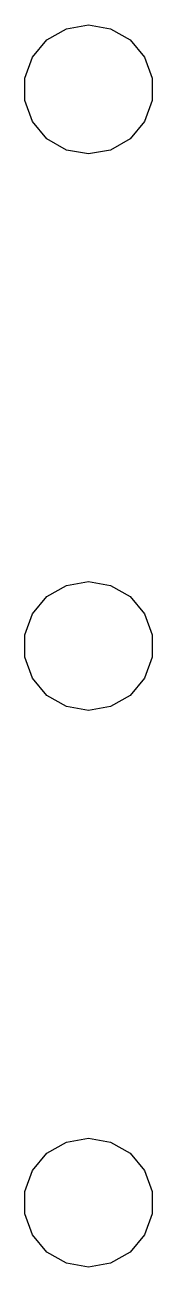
# Model space of a CAD drawing. Extents: x 57 to 266, y -122 to -64.
# Drawn here: x 56.56 to 60.91, y -106.98 to -64.47 of the extents above; entities that cross this region are included whole.
import ezdxf

# ---------------------------------------------------------------- set-up
doc = ezdxf.new("R2010")
doc.units = 0
doc.header["$MEASUREMENT"] = 0
doc.layers.add('BLACK', color=7, linetype='CONTINUOUS')

msp = doc.modelspace()

# ---------------------------------------------------------------- linework, layer by layer
at = {"layer": 'Black'}
for p, q in [((57.318, -64.9833), (57.9822, -64.5998)), ((57.9822, -64.5998), (58.7375, -64.4666)), ((58.7375, -64.4666), (59.4928, -64.5998)), ((59.4928, -64.5998), (60.157, -64.9833)), ((56.825, -65.5708), (57.318, -64.9833)), ((60.157, -64.9833), (60.65, -65.5708)), ((56.5626, -66.2915), (56.825, -65.5708)), ((60.65, -65.5708), (60.9124, -66.2915)), ((56.5626, -67.0585), (56.5626, -66.2915)), ((60.9124, -66.2915), (60.9124, -67.0585)), ((56.825, -67.7792), (56.5626, -67.0585)), ((60.9124, -67.0585), (60.65, -67.7792)), ((57.318, -68.3667), (56.825, -67.7792)), ((60.65, -67.7792), (60.157, -68.3667)), ((57.9822, -68.7502), (57.318, -68.3667)), ((60.157, -68.3667), (59.4928, -68.7502)), ((58.7375, -68.8834), (57.9822, -68.7502)), ((59.4928, -68.7502), (58.7375, -68.8834)), ((57.318, -84.0333), (57.9822, -83.6498)), ((57.9822, -83.6498), (58.7375, -83.5166)), ((58.7375, -83.5166), (59.4928, -83.6498)), ((59.4928, -83.6498), (60.157, -84.0333)), ((56.825, -84.6208), (57.318, -84.0333)), ((60.157, -84.0333), (60.65, -84.6208)), ((56.5626, -85.3415), (56.825, -84.6208)), ((60.65, -84.6208), (60.9124, -85.3415)), ((56.5626, -86.1085), (56.5626, -85.3415)), ((60.9124, -85.3415), (60.9124, -86.1085)), ((56.825, -86.8292), (56.5626, -86.1085)), ((60.9124, -86.1085), (60.65, -86.8292)), ((57.318, -87.4167), (56.825, -86.8292)), ((60.65, -86.8292), (60.157, -87.4167)), ((57.9822, -87.8002), (57.318, -87.4167)), ((60.157, -87.4167), (59.4928, -87.8002)), ((58.7375, -87.9334), (57.9822, -87.8002)), ((59.4928, -87.8002), (58.7375, -87.9334)), ((57.318, -103.083), (57.9822, -102.7)), ((57.9822, -102.7), (58.7375, -102.567)), ((58.7375, -102.567), (59.4928, -102.7)), ((59.4928, -102.7), (60.157, -103.083)), ((56.825, -103.671), (57.318, -103.083)), ((60.157, -103.083), (60.65, -103.671)), ((56.5626, -104.392), (56.825, -103.671)), ((60.65, -103.671), (60.9124, -104.392)), ((56.5626, -105.158), (56.5626, -104.392)), ((60.9124, -104.392), (60.9124, -105.158)), ((56.825, -105.879), (56.5626, -105.158)), ((60.9124, -105.158), (60.65, -105.879)), ((57.318, -106.467), (56.825, -105.879)), ((60.65, -105.879), (60.157, -106.467)), ((57.9822, -106.85), (57.318, -106.467)), ((60.157, -106.467), (59.4928, -106.85)), ((58.7375, -106.983), (57.9822, -106.85)), ((59.4928, -106.85), (58.7375, -106.983))]:
    msp.add_line(p, q, dxfattribs=at)

doc.saveas('drawing.dxf')
